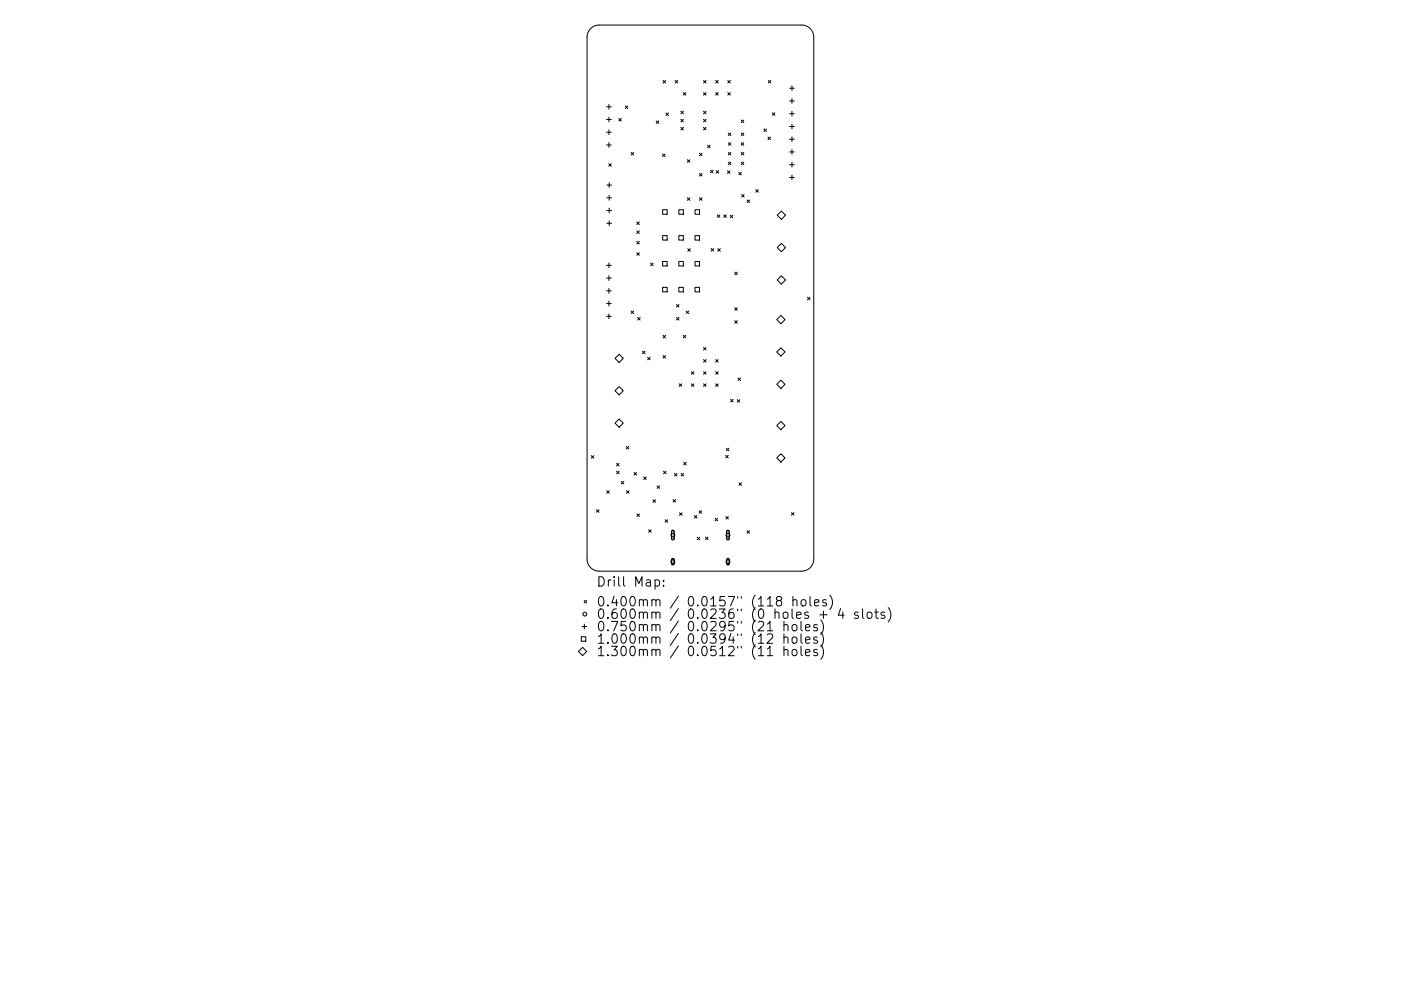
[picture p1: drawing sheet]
<svg xmlns="http://www.w3.org/2000/svg" width="297mm" height="210mm" viewBox="0 0 297 210" stroke-linecap="round" stroke-linejoin="round" font-family="sans-serif">
<defs><g id="words">
<g font-size="2.8">
<text x="126.4" y="124.5">Drill Map:</text>
<text x="126.4" y="128.7">0.400mm / 0.0157&quot; (118 holes)</text>
<text x="126.4" y="131.3">0.600mm / 0.0236&quot; (0 holes + 4 slots)</text>
<text x="126.4" y="133.9">0.750mm / 0.0295&quot; (21 holes)</text>
<text x="126.4" y="136.6">1.000mm / 0.0394&quot; (12 holes)</text>
<text x="126.4" y="139.2">1.300mm / 0.0512&quot; (11 holes)</text>
</g>
</g></defs>
<g fill="none" stroke="#000" stroke-width=".21">
<path d="M125.2 6.1l1-.6 .8-.2h43a2.57 2.57 0 0 1 2.5 2.6v110.7a2.58 2.58 0 0 1-2.5 2.6h-43a2.58 2.58 0 0 1-2.5-2.6v-110.7l.2-1.1zM140.6 17.1l.5 .5M141.1 17.1l-.5 .5M143.2 17.1l.5 .5M143.7 17.1l-.5 .5M144.9 19.6l.5 .6M145.4 19.6l-.5 .6M149.2 17.1l.5 .5M149.2 19.6l.5 .6M149.7 17.1l-.5 .5M149.7 19.6l-.5 .6M151.7 19.6l.6 .6"/>
<path d="M151.7 17.1l.6 .5M152.3 19.6l-.6 .6M152.3 17.1l-.6 .5M154.3 19.6l.5 .6M154.3 17.1l.5 .5M154.8 17.1l-.5 .5M154.8 19.6l-.5 .6M162.9 17.1l.5 .5M163.4 17.1l-.5 .5M167.4 18.7h1M167.9 18.2v1M128.6 22.7h1"/>
<path d="M128.6 25.4h1M128.6 28.1h1M128.6 30.8h1M128.7 39.3h1M129.1 34.7l.5 .6M129.1 22.1v1.1M129.1 24.8v1.1M129.1 27.6v1M129.1 30.3v1M129.2 38.8v1M129.6 34.7l-.5 .6M131.2 25.1l.5 .6"/>
<path d="M131.7 25.1l-.5 .6M132.6 22.5l.5 .5M133.1 22.5l-.5 .5M133.8 32.3l.6 .6M134.4 32.3l-.6 .6M139.1 25.7l.6 .5M139.7 25.7l-.6 .5M140.5 32.7l.5 .5M141 32.7l-.5 .5M141.2 24l.5 .5M141.7 24l-.5 .5M144.4 23.6l.5 .5"/>
<path d="M144.4 25.3l.5 .5M144.4 27l.5 .6M144.9 23.6l-.5 .5M144.9 25.3l-.5 .5M144.9 27l-.5 .6M145.7 33.9l.6 .5M146.3 33.9l-.6 .5M148.3 32.5l.5 .6M148.3 36.8l.5 .5M148.8 32.5l-.5 .6M148.8 36.8l-.5 .5M149.2 23.6l.5 .5"/>
<path d="M149.2 25.3l.5 .5M149.2 27l.5 .6M149.7 23.6l-.5 .5M149.7 25.3l-.5 .5M149.7 27l-.5 .6M150 30.8l.6 .5M150.6 30.8l-.6 .5M150.6 36.1l.6 .6M151.2 36.1l-.6 .6M151.8 36.2l.6 .5M152.4 36.2l-.6 .5M154.2 36.3l.6 .5"/>
<path d="M154.4 28.2l.6 .6M154.4 30.3l.6 .5M154.4 32.3l.6 .6M154.4 34.4l.6 .5M154.8 36.3l-.6 .5M155 32.3l-.6 .6M155 28.2l-.6 .6M155 30.3l-.6 .5M155 34.4l-.6 .5M156.6 36.6l.6 .5M157.2 25.5l.5 .5M157.2 28.2l.5 .6"/>
<path d="M157.2 30.3l.5 .5M157.2 32.3l.5 .6M157.2 34.4l.5 .5M157.2 36.6l-.6 .5M157.7 25.5l-.5 .5M157.7 28.2l-.5 .6M157.7 30.3l-.5 .5M157.7 32.3l-.5 .6M157.7 34.4l-.5 .5M162 27.4l.5 .5M162.5 27.4l-.5 .5M162.8 29.1l.6 .5"/>
<path d="M163.4 29.1l-.6 .5M163.7 23.9l.6 .6M164.3 23.9l-.6 .6M167.4 21.4h1M167.4 24.1h1M167.4 26.8h1M167.4 29.5h1M167.4 32.2h1M167.4 34.9h1M167.4 37.6h1M167.9 20.9v1M167.9 23.6v1"/>
<path d="M167.9 26.3v1M167.9 29v1M167.9 31.7v1M167.9 34.4v1M167.9 37.1v1M128.6 56.3h1M128.6 59h1M128.7 42h1M128.7 44.7h1M128.7 47.4h1M129.1 55.8v1M129.1 58.5v1"/>
<path d="M129.2 41.5v1M129.2 44.2v1M129.2 46.9v1M135 47.1l.6 .5M135 49l.6 .5M135 51.2l.6 .6M135 53.6l.6 .6M135.6 47.1l-.6 .5M135.6 49l-.6 .5M135.6 51.2l-.6 .6M135.6 53.6l-.6 .6M137.9 55.8l.6 .6"/>
<path d="M138.5 55.8l-.6 .6M140.5 44.5h.9v.9h-.9zM140.5 50h.9v.9h-.9zM140.5 55.5h.9v.9h-.9zM143.9 44.5h1v.9h-1zM143.9 50h1v.9h-1zM143.9 55.5h1v.9h-1zM145.7 42l.6 .5M145.8 52.8l.6 .5M146.3 42l-.6 .5M146.4 52.8l-.6 .5M147.4 44.5h.9v.9h-.9z"/>
<path d="M147.4 50h.9v.9h-.9zM147.4 55.5h.9v.9h-.9zM148.3 42l.5 .5M148.8 42l-.5 .5M150.8 52.7l.5 .6M151.3 52.7l-.5 .6M152.1 45.6l.5 .5M152.2 52.8l.5 .5M152.6 45.6l-.5 .5M152.7 52.8l-.5 .5M153.4 45.6l.6 .5M154 45.6l-.6 .5"/>
<path d="M154.8 45.7l.6 .5M155.4 45.7l-.6 .5M155.8 57.7l.5 .6M156.3 57.7l-.5 .6M157.2 41.3l.6 .5M157.8 41.3l-.6 .5M158.4 42.4l.5 .6M158.9 42.4l-.5 .6M160.2 40.2l.6 .6M160.8 40.2l-.6 .6M164.8 45.7l.9-.9 .8 .9-.8 .8zM165.7 51.7l.8 .8-.8 .9-.9-.9z"/>
<path d="M165.7 58.5l.8 .9-.8 .9-.9-.9zM128.6 61.7h1M128.6 64.4h1M128.6 67.1h1M129.1 61.2v1M129.1 63.9v1M129.1 66.6v1M130.4 76l.9-.8 .8 .8-.8 .9zM133.8 66l.6 .5M134.4 66l-.6 .5M135.2 67.4l.5 .5M135.7 67.4l-.5 .5"/>
<path d="M136.2 74.5l.6 .5M136.8 74.5l-.6 .5M137.3 75.8l.6 .5M137.9 75.8l-.6 .5M140.5 61h.9v.9h-.9zM140.6 71.1l.5 .6M140.6 75.4l.5 .6M141.1 71.1l-.5 .6M141.1 75.4l-.5 .6M143.4 64.6l.6 .6M143.4 67.4l.6 .5M143.9 61h1v.9h-1z"/>
<path d="M144 64.6l-.6 .6M144 67.4l-.6 .5M144.9 71.1l.5 .6M145.4 71.1l-.5 .6M145.5 66l.5 .5M146 66l-.5 .5M146.6 78.9l.5 .5M147.1 78.9l-.5 .5M147.4 61h.9v.9h-.9zM149.2 73.7l.5 .6M149.2 76.3l.5 .5M149.2 78.9l.5 .5"/>
<path d="M149.7 76.3l-.5 .5M149.7 78.9l-.5 .5M149.7 73.7l-.5 .6M151.7 76.3l.6 .5M151.7 78.9l.6 .5M152.3 76.3l-.6 .5M152.3 78.9l-.6 .5M155.8 65.3l.5 .5M155.8 68l.5 .6M156.3 65.3l-.5 .5M156.3 68l-.5 .6M165.6 66.9l.8 .9-.8 .9-.9-.9z"/>
<path d="M165.6 73.8l.8 .9-.8 .9-.9-.9zM171.2 63.1l.5 .5M171.7 63.1l-.5 .5M125.4 96.7l.5 .5M125.9 96.7l-.5 .5M130.4 82.9l.9-.9 .8 .9-.8 .9zM130.4 89.8l.9-.9 .8 .9-.8 .8zM130.7 98.3l.6 .6M130.7 100l.6 .5M131.3 98.3l-.6 .6M131.3 100l-.6 .5M132.8 94.7l.5 .6"/>
<path d="M133.3 94.7l-.5 .6M140.7 100l.5 .5M141.2 100l-.5 .5M144 81.4l.5 .6M144.5 81.4l-.5 .6M144.9 98.1l.6 .5M145.5 98.1l-.6 .5M146.6 81.4l.5 .6M147.1 81.4l-.5 .6M149.2 81.4l.5 .6M149.7 81.4l-.5 .6M151.7 81.4l.6 .6"/>
<path d="M152.3 81.4l-.6 .6M153.9 96.6l.5 .5M154 95.1l.5 .5M154.4 96.6l-.5 .5M154.5 95.1l-.5 .5M154.9 84.7l.5 .6M155.4 84.7l-.5 .6M156.3 84.8l.6 .5M156.5 80.2l.5 .5M156.9 84.8l-.6 .5M157 80.2l-.5 .5M165.6 80.7l.8 .8-.8 .9-.9-.9z"/>
<path d="M165.6 89.4l.8 .9-.8 .9-.9-.9zM165.6 96.3l.8 .9-.8 .8-.9-.8zM126.5 108.1l.5 .6M127 108.1l-.5 .6M128.7 104.1l.5 .6M129.2 104.1l-.5 .6M131.7 102.1l.6 .6M132.3 102.1l-.6 .6M132.8 104.1l.6 .5M133.4 104.1l-.6 .5M134.4 100.2l.6 .6M135 100.2l-.6 .6"/>
<path d="M135 109l.6 .6M135.6 109l-.6 .6M136.5 101.2l.5 .5M137 101.2l-.5 .5M137.5 112.4l.6 .5M138.1 112.4l-.6 .5M138.4 106l.6 .6M139 106l-.6 .6M139.3 103.1l.5 .5M139.8 103.1l-.5 .5M141 110.3l.6 .5M141.6 110.3l-.6 .5"/>
<path d="M142.7 106l.5 .5M143 100.5l.5 .5M143.2 106l-.5 .5M143.5 100.5l-.5 .5M144.1 108.8l.5 .5M144.4 100.5l.5 .5M144.6 108.8l-.5 .5M144.9 100.5l-.5 .5M147.2 109.4l.6 .5M147.8 109.4l-.6 .5M147.8 114l.6 .5M148.2 108.4l.6 .5"/>
<path d="M148.4 114l-.6 .5M148.8 108.4l-.6 .5M149.6 114l.5 .5M150.1 114l-.5 .5M151.6 110l.6 .5M152.2 110l-.6 .5M153.9 109.6l.5 .5M154.4 109.6l-.5 .5M156.7 102.4l.5 .6M157.2 102.4l-.5 .6M158.4 112.6l.5 .5M158.9 112.6l-.5 .5"/>
<path d="M167.8 108.8l.5 .5M168.3 108.8l-.5 .5M123.2 135.1h1v1h-1zM123.4 132.9h1M123.5 137.3l.9 .9-.9 .9-.9-.9zM123.9 127.4l.5 .5M123.9 132.4v1M124.4 127.4l-.5 .5M138.9 123.1l.6-.1 .3 .4v.6l-.2 .3h-.7M140.7 124.2v.2M140.7 123.1v.2M162.7 134.7l.3-.2 .6 .1a.54 .54 0 0 1 .1 .7l-1.1 1.2h1.2"/>
<path d="M162.7 133.8h1.1M162.7 139.1h1.1M165 127.4l-.4-.4 .1-.3 .3-.1 .5 .1 .2 .2-.1 .3-.8 .3-.2 .3v.4l.4 .4 .5-.1 .2-.3-.1-.6-.2-.2M166.2 132.7a.5 .5 0 0 1 .9 .1v1M166.2 135.3a.5 .5 0 0 1 .9 .1v1.1M166.2 138a.5 .5 0 0 1 .9 .1v1M166.2 131.8v2M166.2 134.5v2M166.2 137.1v2M168.1 127.4l.3-.2 .5 .1 .1 1.3M168.1 132.6a.54 .54 0 0 1 .9 .3v.6a.54 .54 0 0 1-.5 .4 .54 .54 0 0 1-.6-.4v-.6zM168.1 135.2a.54 .54 0 0 1 .9 .3v.6a.54 .54 0 0 1-.5 .4 .54 .54 0 0 1-.6-.4v-.6z"/>
<path d="M168.1 137.9a.54 .54 0 0 1 .9 .3v.5a.54 .54 0 0 1-.5 .4 .54 .54 0 0 1-.6-.4v-.5zM168.1 126.6v2M169.8 131.8v1.8l.3 .2M169.8 134.5v1.7l.3 .3M169.8 137.1v1.7l.3 .3M169.9 127.4l.3-.2a.54 .54 0 0 1 .7 .4v.6a.54 .54 0 0 1-.5 .4 .54 .54 0 0 1-.6-.4zM170.8 133.2l.9-.2-.1-.4-.5-.1-.3 .3 .1 .9h.7M170.8 135.8l.9-.2-.1-.4-.5-.1-.3 .3 .1 1h.7M170.8 138.5l.9-.2-.1-.4-.5-.1-.3 .3 .1 .9h.7M171.7 126.6v1.7l.3 .3M172.7 127.9l.9-.2-.1-.4-.5-.1-.3 .3 .1 1h.7M173.3 132.6l-.5-.1-.3 .3 .1 .3 .7 .2v.4h-.8"/>
<path d="M173.3 135.2l-.5-.1-.3 .3 .1 .3 .7 .2v.5h-.8M173.3 137.9l-.5-.1-.3 .3 .1 .3 .7 .1v.5h-.8M173.8 130.4h1.6M174 131.6a2.29 2.29 0 0 1 0 3M174 134.2a2.29 2.29 0 0 1 0 3M174 136.8a2.29 2.29 0 0 1 0 3.1M174.6 129.7v1.5M175.2 127.3l-.5-.1-.3 .3 .1 .3 .7 .2v.5h-.8M175.9 126.3a2.29 2.29 0 0 1 0 3M178.2 129.1l-.5 1.4h1.3M178.7 129.9v1.3M181.9 130l-.4-.1-.3 .2 .1 .3 .6 .2v.5h-.7"/>
<path d="M182.9 129.2v1.7l.3 .3M183.9 130.1l.3-.2 .6 .2 .1 .7-.2 .3-.5 .1-.3-.2zM185.5 129.9h.7M185.7 129.2v1.7l.1 .2 .4 .1M187.5 130l-.4-.1-.3 .2 .1 .3 .6 .2v.5h-.7M188.3 128.9a2.29 2.29 0 0 1 0 3.1"/>
<circle cx="142.7" cy="119.2" r=".41"/>
<circle cx="142.7" cy="113.5" r=".41"/>
<circle cx="154.3" cy="119.2" r=".41"/>
<circle cx="154.3" cy="113.5" r=".41"/>
<circle cx="124" cy="130.3" r=".41"/>
</g>
<path d="M142.5 112.6l.3-.1 .1 .3v1.5l-.2 .2-.3-.2zM142.5 118.6l.3-.1 .1 .2v.9l-.2 .2-.3-.2zM154.1 112.6l.3-.1 .2 .3v1.5l-.2 .2-.3-.2zM154.1 118.6l.3-.1 .2 .2v.9l-.2 .2-.3-.2z" fill="none" stroke="#000" stroke-width=".27"/>
<use href="#words"/>
</svg>
